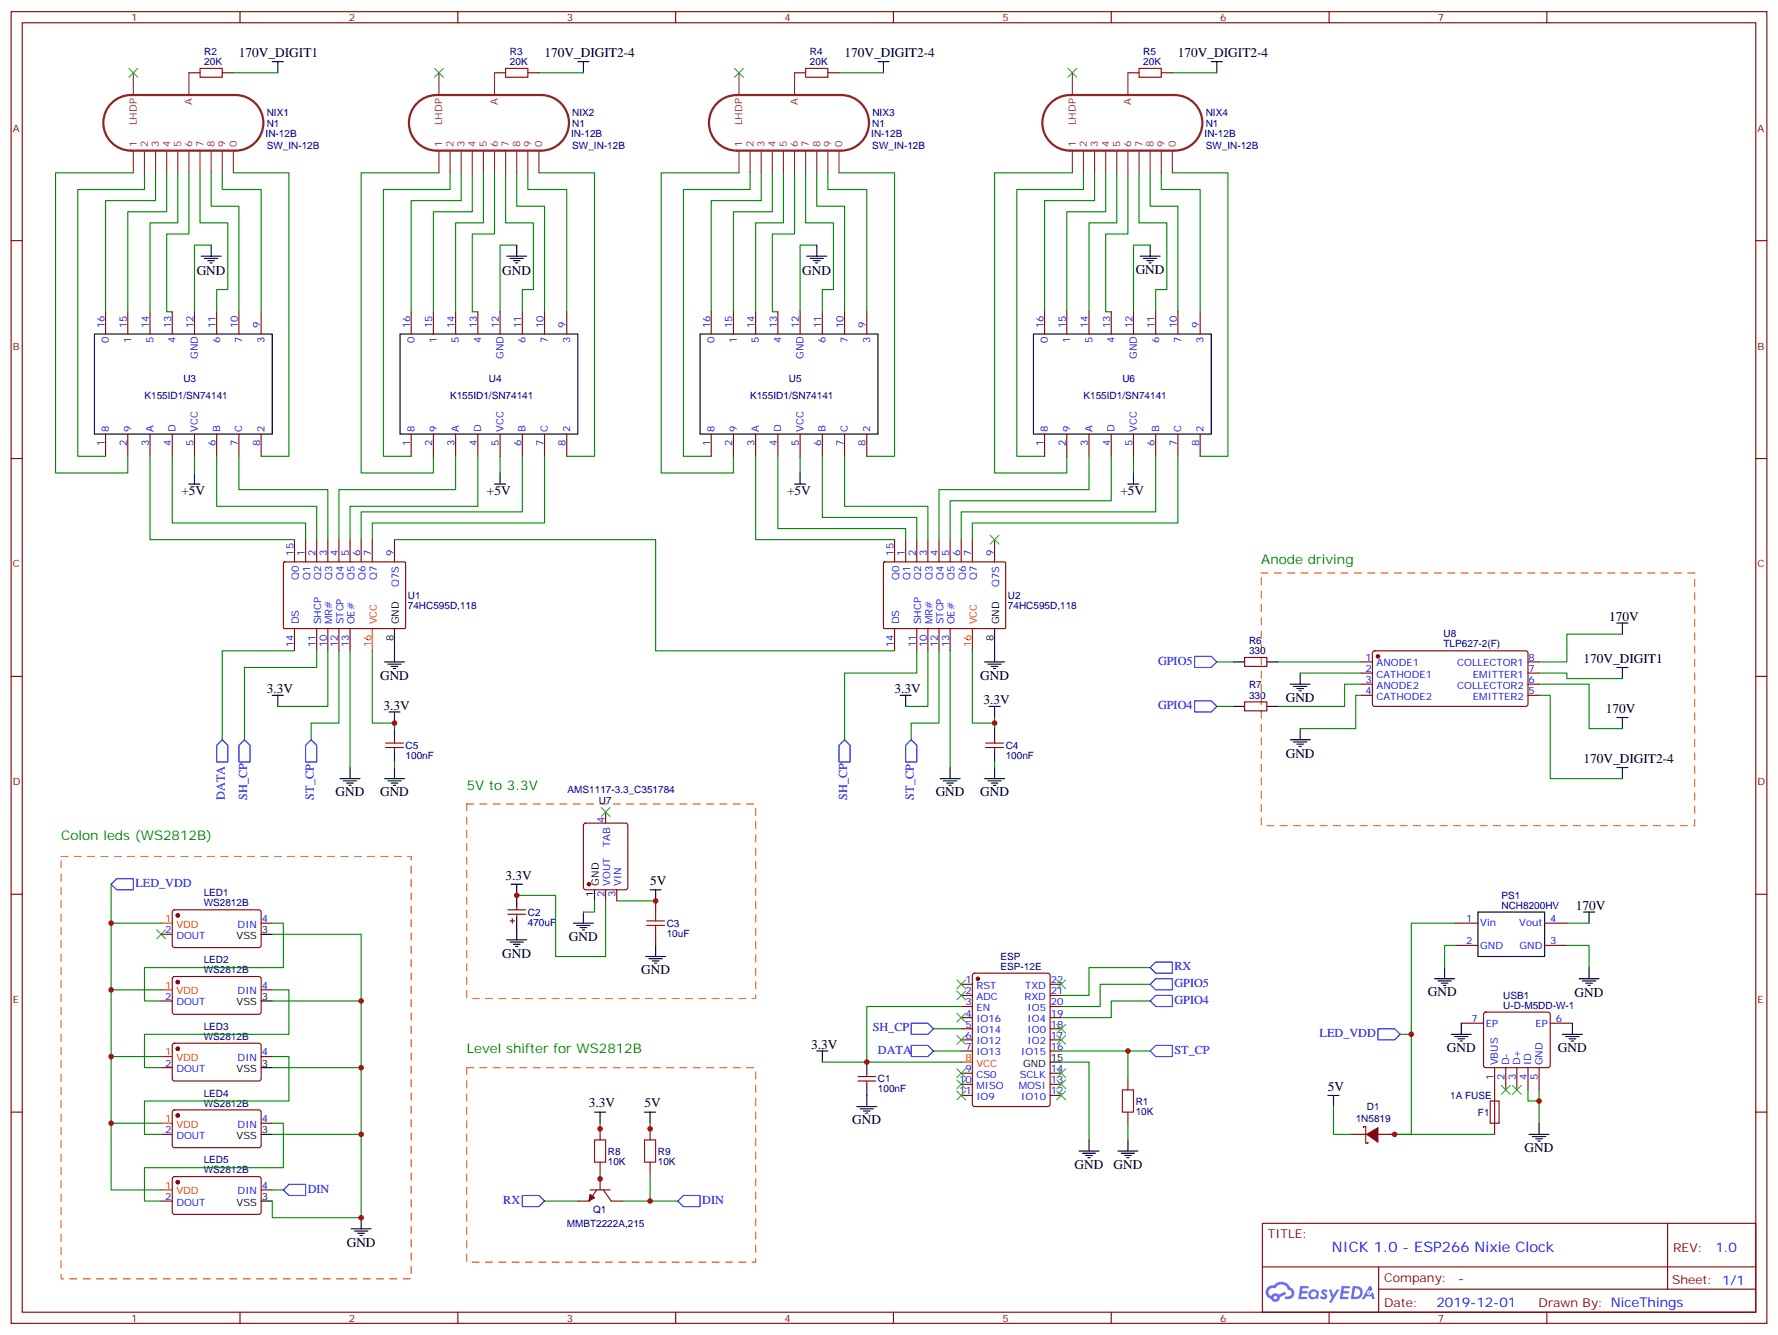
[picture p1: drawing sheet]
<svg xmlns="http://www.w3.org/2000/svg" width="564mm" height="424mm" viewBox="0 0 564 424" stroke-linecap="round" stroke-linejoin="round" font-family="sans-serif">
<defs><g id="words">
<text font-size="4.6" fill="#00f" x="422.8" y="397.3">NICK 1.0 - ESP266 Nixie Clock</text>
<g font-size="4.2">
<text x="75.8" y="18.1">170V_DIGIT1</text>
<text x="172.9" y="18.1">170V_DIGIT2-4</text>
<text x="268.1" y="18.1">170V_DIGIT2-4</text>
<text x="373.9" y="18.1">170V_DIGIT2-4</text>
<text x="62.4" y="87.3">GND</text>
<text x="159.5" y="87.3">GND</text>
<text x="254.7" y="87.3">GND</text>
<text x="360.5" y="87">GND</text>
<text x="57.6" y="157.2">+5V</text>
<text x="154.6" y="157.2">+5V</text>
<text x="249.8" y="157.2">+5V</text>
<text x="355.7" y="157.2">+5V</text>
<text x="510.8" y="197">170V</text>
<text x="120.6" y="215.7">GND</text>
<text x="311.1" y="215.7">GND</text>
<text x="502.7" y="210.4">170V_DIGIT1</text>
<text x="84.7" y="220">3.3V</text>
<text x="284" y="220">3.3V</text>
<text x="121.7" y="225.2">3.3V</text>
<text x="312.2" y="223.5">3.3V</text>
<text x="408.2" y="222.8">GND</text>
<text x="509.8" y="226.2">170V</text>
<text x="408.2" y="240.4">GND</text>
<text x="502.7" y="242.1">170V_DIGIT2-4</text>
<text x="106.5" y="252.8">GND</text>
<text x="120.6" y="252.8">GND</text>
<text x="297" y="252.8">GND</text>
<text x="311.1" y="252.8">GND</text>
<text x="160.5" y="279.2">3.3V</text>
<text x="206.4" y="280.9">5V</text>
<text x="500.2" y="288.7">170V</text>
<text x="180.6" y="298.6">GND</text>
<text x="159.5" y="303.9">GND</text>
<text x="203.6" y="309.2">GND</text>
<text x="453.3" y="316.2">GND</text>
<text x="499.9" y="316.3">GND</text>
<text x="257.5" y="332.8">3.3V</text>
<text x="459.3" y="333.9">GND</text>
<text x="494.6" y="333.9">GND</text>
<text x="421.6" y="346.2">5V</text>
<text x="187" y="351.5">3.3V</text>
<text x="204.6" y="351.5">5V</text>
<text x="270.6" y="356.8">GND</text>
<text x="484" y="365.7">GND</text>
<text x="341.1" y="370.9">GND</text>
<text x="353.5" y="370.9">GND</text>
<text x="110.1" y="395.6">GND</text>
</g>
<g font-size="4.2" fill="#060">
<text x="400.4" y="179.1">Anode driving</text>
<text x="148.2" y="250.6">5V to 3.3V</text>
<text x="19.4" y="266.5">Colon leds (WS2812B)</text>
<text x="148.2" y="334.3">Level shifter for WS2812B</text>
</g>
<g font-size="4.2" fill="#00f">
<text x="544.6" y="397.5">1.0</text>
<text x="462.9" y="407.1">-</text>
<text x="456" y="414.9">2019-12-01</text>
</g>
<g font-size="3.9" fill="#00f">
<text x="367.6" y="210.9">GPIO5</text>
<text x="367.6" y="225">GPIO4</text>
<text x="71.4" y="253.8" transform="rotate(-90 71.4 253.8)">DATA</text>
<text x="78.5" y="253.8" transform="rotate(-90 78.5 253.8)">SH_CP</text>
<text x="99.6" y="253.8" transform="rotate(-90 99.6 253.8)">ST_CP</text>
<text x="269" y="253.8" transform="rotate(-90 269 253.8)">SH_CP</text>
<text x="290.1" y="253.8" transform="rotate(-90 290.1 253.8)">ST_CP</text>
<text x="43" y="281.5">LED_VDD</text>
<text x="372.8" y="307.9">RX</text>
<text x="372.8" y="313.2">GPIO5</text>
<text x="372.8" y="318.5">GPIO4</text>
<text x="277.1" y="327.3">SH_CP</text>
<text x="418.9" y="329.1">LED_VDD</text>
<text x="278.7" y="334.4">DATA</text>
<text x="372.8" y="334.4">ST_CP</text>
<text x="97.7" y="378.5">DIN</text>
<text x="159.8" y="382">RX</text>
<text x="222.9" y="382">DIN</text>
</g>
<g font-size="3.9" fill="#800">
<text x="402.5" y="392.8">TITLE:</text>
<text x="531.1" y="397.5">REV:</text>
<text x="439.4" y="407">Company:</text>
<text x="530.8" y="407.6">Sheet: 1/1</text>
<text x="439.4" y="414.7">Date:</text>
<text x="488.5" y="414.8">Drawn By: NiceThings</text>
</g>
<g font-size="3.2" fill="#800">
<text x="41.6" y="6.7">1</text>
<text x="110.8" y="6.7">2</text>
<text x="179.9" y="6.7">3</text>
<text x="249.1" y="6.7">4</text>
<text x="318.2" y="6.7">5</text>
<text x="387.3" y="6.7">6</text>
<text x="456.5" y="6.7">7</text>
<text x="4.1" y="41.8">A</text>
<text x="557.9" y="41.8">A</text>
<text x="4.1" y="110.9">B</text>
<text x="557.9" y="110.9">B</text>
<text x="4.1" y="180.1">C</text>
<text x="557.9" y="180.1">C</text>
<text x="4.1" y="249.2">D</text>
<text x="557.9" y="249.2">D</text>
<text x="4.1" y="318.4">E</text>
<text x="557.9" y="318.4">E</text>
<text x="41.6" y="419.5">1</text>
<text x="110.8" y="419.5">2</text>
<text x="179.9" y="419.5">3</text>
<text x="249.1" y="419.5">4</text>
<text x="318.2" y="419.5">5</text>
<text x="387.3" y="419.5">6</text>
<text x="456.5" y="419.5">7</text>
</g>
<g font-size="3.2" fill="#000080">
<text x="64.9" y="17.5">R2</text>
<text x="161.9" y="17.5">R3</text>
<text x="257.1" y="17.5">R4</text>
<text x="363" y="17.5">R5</text>
<text x="64.9" y="20.6">20K</text>
<text x="161.9" y="20.6">20K</text>
<text x="257.1" y="20.6">20K</text>
<text x="363" y="20.6">20K</text>
<text x="84.7" y="40.2">N1</text>
<text x="84.7" y="36.7">NIX1</text>
<text x="181.7" y="40.2">N1</text>
<text x="181.7" y="36.7">NIX2</text>
<text x="276.9" y="40.2">N1</text>
<text x="276.9" y="36.7">NIX3</text>
<text x="382.8" y="40.2">N1</text>
<text x="382.8" y="36.7">NIX4</text>
<text x="84.3" y="43.4">IN-12B</text>
<text x="84.7" y="47.2">SW_IN-12B</text>
<text x="181.3" y="43.4">IN-12B</text>
<text x="181.7" y="47.2">SW_IN-12B</text>
<text x="276.6" y="43.4">IN-12B</text>
<text x="276.9" y="47.2">SW_IN-12B</text>
<text x="382.4" y="43.4">IN-12B</text>
<text x="382.8" y="47.2">SW_IN-12B</text>
<text x="58.2" y="121.4">U3</text>
<text x="155.2" y="121.4">U4</text>
<text x="250.5" y="121.4">U5</text>
<text x="356.3" y="121.4">U6</text>
<text x="45.9" y="126.6">K155ID1/SN74141</text>
<text x="142.9" y="126.6">K155ID1/SN74141</text>
<text x="238.1" y="126.6">K155ID1/SN74141</text>
<text x="344" y="126.6">K155ID1/SN74141</text>
<text x="129.5" y="190">U1</text>
<text x="320" y="190">U2</text>
<text x="129.5" y="193.3">74HC595D,118</text>
<text x="320" y="193.3">74HC595D,118</text>
<text x="458.3" y="202.1">U8</text>
<text x="396.5" y="207.6">330</text>
<text x="396.5" y="204.4">R6</text>
<text x="458.3" y="205.3">TLP627-2(F)</text>
<text x="396.5" y="221.7">330</text>
<text x="396.5" y="218.5">R7</text>
<text x="128.8" y="237.7">C5</text>
<text x="319.3" y="237.7">C4</text>
<text x="128.8" y="240.8">100nF</text>
<text x="319.3" y="240.8">100nF</text>
<text x="180.2" y="251.8">AMS1117-3.3_C351784</text>
<text x="190.2" y="255.3">U7</text>
<text x="64.7" y="287.7">WS2812B</text>
<text x="64.7" y="284.5">LED1</text>
<text x="476.7" y="285.2">PS1</text>
<text x="167.6" y="293.8">470uF</text>
<text x="167.6" y="290.6">C2</text>
<text x="476.7" y="288.4">NCH8200HV</text>
<text x="211.7" y="297.3">10uF</text>
<text x="211.7" y="294.1">C3</text>
<text x="64.7" y="305.7">LED2</text>
<text x="317.6" y="304.6">ESP</text>
<text x="64.7" y="308.9">WS2812B</text>
<text x="317.6" y="307.8">ESP-12E</text>
<text x="477.2" y="316.9">USB1</text>
<text x="477.2" y="320.1">U-D-M5DD-W-1</text>
<text x="64.7" y="326.8">LED3</text>
<text x="64.7" y="330">WS2812B</text>
<text x="278.7" y="346.7">100nF</text>
<text x="278.7" y="343.5">C1</text>
<text x="64.7" y="351.2">WS2812B</text>
<text x="64.7" y="348">LED4</text>
<text x="360.5" y="353.8">10K</text>
<text x="360.5" y="350.6">R1</text>
<text x="433.9" y="352.4">D1</text>
<text x="460.4" y="348.9">1A FUSE</text>
<text x="430.4" y="356">1N5819</text>
<text x="469.2" y="354.2">F1</text>
<text x="64.7" y="369.2">LED5</text>
<text x="193" y="369.6">10K</text>
<text x="193" y="366.4">R8</text>
<text x="208.8" y="369.6">10K</text>
<text x="208.8" y="366.4">R9</text>
<text x="64.7" y="372.4">WS2812B</text>
<text x="179.9" y="389.4">MMBT2222A,215</text>
<text x="188.3" y="384.9">Q1</text>
</g>
<g font-size="3.2" fill="#8d2323">
<text x="61" y="33.4" transform="rotate(-90 61 33.4)">A</text>
<text x="158" y="33.4" transform="rotate(-90 158 33.4)">A</text>
<text x="253.3" y="33.4" transform="rotate(-90 253.3 33.4)">A</text>
<text x="359.1" y="33.4" transform="rotate(-90 359.1 33.4)">A</text>
<text x="43.4" y="39.7" transform="rotate(-90 43.4 39.7)">LHDP</text>
<text x="140.4" y="39.7" transform="rotate(-90 140.4 39.7)">LHDP</text>
<text x="235.7" y="39.7" transform="rotate(-90 235.7 39.7)">LHDP</text>
<text x="341.5" y="39.7" transform="rotate(-90 341.5 39.7)">LHDP</text>
<text x="43.4" y="46.7" transform="rotate(-90 43.4 46.7)">1</text>
<text x="46.9" y="46.7" transform="rotate(-90 46.9 46.7)">2</text>
<text x="50.4" y="46.7" transform="rotate(-90 50.4 46.7)">3</text>
<text x="54" y="46.7" transform="rotate(-90 54 46.7)">4</text>
<text x="57.5" y="46.7" transform="rotate(-90 57.5 46.7)">5</text>
<text x="61" y="46.7" transform="rotate(-90 61 46.7)">6</text>
<text x="64.6" y="46.7" transform="rotate(-90 64.6 46.7)">7</text>
<text x="68.1" y="46.7" transform="rotate(-90 68.1 46.7)">8</text>
<text x="71.6" y="46.7" transform="rotate(-90 71.6 46.7)">9</text>
<text x="75.1" y="46.7" transform="rotate(-90 75.1 46.7)">0</text>
<text x="140.4" y="46.7" transform="rotate(-90 140.4 46.7)">1</text>
<text x="143.9" y="46.7" transform="rotate(-90 143.9 46.7)">2</text>
<text x="147.5" y="46.7" transform="rotate(-90 147.5 46.7)">3</text>
<text x="151" y="46.7" transform="rotate(-90 151 46.7)">4</text>
<text x="154.5" y="46.7" transform="rotate(-90 154.5 46.7)">5</text>
<text x="158" y="46.7" transform="rotate(-90 158 46.7)">6</text>
<text x="161.6" y="46.7" transform="rotate(-90 161.6 46.7)">7</text>
<text x="165.1" y="46.7" transform="rotate(-90 165.1 46.7)">8</text>
<text x="168.6" y="46.7" transform="rotate(-90 168.6 46.7)">9</text>
<text x="172.2" y="46.7" transform="rotate(-90 172.2 46.7)">0</text>
<text x="235.7" y="46.7" transform="rotate(-90 235.7 46.7)">1</text>
<text x="239.2" y="46.7" transform="rotate(-90 239.2 46.7)">2</text>
<text x="242.7" y="46.7" transform="rotate(-90 242.7 46.7)">3</text>
<text x="246.2" y="46.7" transform="rotate(-90 246.2 46.7)">4</text>
<text x="249.8" y="46.7" transform="rotate(-90 249.8 46.7)">5</text>
<text x="253.3" y="46.7" transform="rotate(-90 253.3 46.7)">6</text>
<text x="256.8" y="46.7" transform="rotate(-90 256.8 46.7)">7</text>
<text x="260.3" y="46.7" transform="rotate(-90 260.3 46.7)">8</text>
<text x="263.9" y="46.7" transform="rotate(-90 263.9 46.7)">9</text>
<text x="267.4" y="46.7" transform="rotate(-90 267.4 46.7)">0</text>
<text x="341.5" y="46.7" transform="rotate(-90 341.5 46.7)">1</text>
<text x="345" y="46.7" transform="rotate(-90 345 46.7)">2</text>
<text x="348.5" y="46.7" transform="rotate(-90 348.5 46.7)">3</text>
<text x="352.1" y="46.7" transform="rotate(-90 352.1 46.7)">4</text>
<text x="355.6" y="46.7" transform="rotate(-90 355.6 46.7)">5</text>
<text x="359.1" y="46.7" transform="rotate(-90 359.1 46.7)">6</text>
<text x="362.7" y="46.7" transform="rotate(-90 362.7 46.7)">7</text>
<text x="366.2" y="46.7" transform="rotate(-90 366.2 46.7)">8</text>
<text x="369.7" y="46.7" transform="rotate(-90 369.7 46.7)">9</text>
<text x="373.2" y="46.7" transform="rotate(-90 373.2 46.7)">0</text>
</g>
<g font-size="3.2" fill="#00f">
<text x="33.2" y="104.2" transform="rotate(-90 33.2 104.2)">16</text>
<text x="40.2" y="104.2" transform="rotate(-90 40.2 104.2)">15</text>
<text x="47.3" y="104.2" transform="rotate(-90 47.3 104.2)">14</text>
<text x="54.3" y="104.2" transform="rotate(-90 54.3 104.2)">13</text>
<text x="61.4" y="104.2" transform="rotate(-90 61.4 104.2)">12</text>
<text x="68.4" y="104.2" transform="rotate(-90 68.4 104.2)">11</text>
<text x="75.5" y="104.2" transform="rotate(-90 75.5 104.2)">10</text>
<text x="82.5" y="104.2" transform="rotate(-90 82.5 104.2)">9</text>
<text x="130.2" y="104.2" transform="rotate(-90 130.2 104.2)">16</text>
<text x="137.2" y="104.2" transform="rotate(-90 137.2 104.2)">15</text>
<text x="144.3" y="104.2" transform="rotate(-90 144.3 104.2)">14</text>
<text x="151.3" y="104.2" transform="rotate(-90 151.3 104.2)">13</text>
<text x="158.4" y="104.2" transform="rotate(-90 158.4 104.2)">12</text>
<text x="165.5" y="104.2" transform="rotate(-90 165.5 104.2)">11</text>
<text x="172.5" y="104.2" transform="rotate(-90 172.5 104.2)">10</text>
<text x="179.6" y="104.2" transform="rotate(-90 179.6 104.2)">9</text>
<text x="225.4" y="104.2" transform="rotate(-90 225.4 104.2)">16</text>
<text x="232.5" y="104.2" transform="rotate(-90 232.5 104.2)">15</text>
<text x="239.5" y="104.2" transform="rotate(-90 239.5 104.2)">14</text>
<text x="246.6" y="104.2" transform="rotate(-90 246.6 104.2)">13</text>
<text x="253.6" y="104.2" transform="rotate(-90 253.6 104.2)">12</text>
<text x="260.7" y="104.2" transform="rotate(-90 260.7 104.2)">11</text>
<text x="267.8" y="104.2" transform="rotate(-90 267.8 104.2)">10</text>
<text x="274.8" y="104.2" transform="rotate(-90 274.8 104.2)">9</text>
<text x="331.3" y="104.2" transform="rotate(-90 331.3 104.2)">16</text>
<text x="338.3" y="104.2" transform="rotate(-90 338.3 104.2)">15</text>
<text x="345.4" y="104.2" transform="rotate(-90 345.4 104.2)">14</text>
<text x="352.4" y="104.2" transform="rotate(-90 352.4 104.2)">13</text>
<text x="359.5" y="104.2" transform="rotate(-90 359.5 104.2)">12</text>
<text x="366.5" y="104.2" transform="rotate(-90 366.5 104.2)">11</text>
<text x="373.6" y="104.2" transform="rotate(-90 373.6 104.2)">10</text>
<text x="380.6" y="104.2" transform="rotate(-90 380.6 104.2)">9</text>
<text x="34.6" y="108.7" transform="rotate(-90 34.6 108.7)">0</text>
<text x="41.6" y="108.7" transform="rotate(-90 41.6 108.7)">1</text>
<text x="48.7" y="108.7" transform="rotate(-90 48.7 108.7)">5</text>
<text x="55.7" y="108.7" transform="rotate(-90 55.7 108.7)">4</text>
<text x="62.8" y="114" transform="rotate(-90 62.8 114)">GND</text>
<text x="69.8" y="108.7" transform="rotate(-90 69.8 108.7)">6</text>
<text x="76.9" y="108.7" transform="rotate(-90 76.9 108.7)">7</text>
<text x="84" y="108.7" transform="rotate(-90 84 108.7)">3</text>
<text x="131.6" y="108.7" transform="rotate(-90 131.6 108.7)">0</text>
<text x="138.6" y="108.7" transform="rotate(-90 138.6 108.7)">1</text>
<text x="145.7" y="108.7" transform="rotate(-90 145.7 108.7)">5</text>
<text x="152.8" y="108.7" transform="rotate(-90 152.8 108.7)">4</text>
<text x="159.8" y="114" transform="rotate(-90 159.8 114)">GND</text>
<text x="166.9" y="108.7" transform="rotate(-90 166.9 108.7)">6</text>
<text x="173.9" y="108.7" transform="rotate(-90 173.9 108.7)">7</text>
<text x="181" y="108.7" transform="rotate(-90 181 108.7)">3</text>
<text x="226.8" y="108.7" transform="rotate(-90 226.8 108.7)">0</text>
<text x="233.9" y="108.7" transform="rotate(-90 233.9 108.7)">1</text>
<text x="240.9" y="108.7" transform="rotate(-90 240.9 108.7)">5</text>
<text x="248" y="108.7" transform="rotate(-90 248 108.7)">4</text>
<text x="255.1" y="114" transform="rotate(-90 255.1 114)">GND</text>
<text x="262.1" y="108.7" transform="rotate(-90 262.1 108.7)">6</text>
<text x="269.2" y="108.7" transform="rotate(-90 269.2 108.7)">7</text>
<text x="276.2" y="108.7" transform="rotate(-90 276.2 108.7)">3</text>
<text x="332.7" y="108.7" transform="rotate(-90 332.7 108.7)">0</text>
<text x="339.7" y="108.7" transform="rotate(-90 339.7 108.7)">1</text>
<text x="346.8" y="108.7" transform="rotate(-90 346.8 108.7)">5</text>
<text x="353.8" y="108.7" transform="rotate(-90 353.8 108.7)">4</text>
<text x="360.9" y="114" transform="rotate(-90 360.9 114)">GND</text>
<text x="367.9" y="108.7" transform="rotate(-90 367.9 108.7)">6</text>
<text x="375" y="108.7" transform="rotate(-90 375 108.7)">7</text>
<text x="382.1" y="108.7" transform="rotate(-90 382.1 108.7)">3</text>
<text x="34.6" y="137.1" transform="rotate(-90 34.6 137.1)">8</text>
<text x="41.6" y="137.1" transform="rotate(-90 41.6 137.1)">9</text>
<text x="48.7" y="137.1" transform="rotate(-90 48.7 137.1)">A</text>
<text x="55.7" y="137.1" transform="rotate(-90 55.7 137.1)">D</text>
<text x="62.8" y="137.1" transform="rotate(-90 62.8 137.1)">VCC</text>
<text x="69.8" y="137.1" transform="rotate(-90 69.8 137.1)">B</text>
<text x="76.9" y="137.1" transform="rotate(-90 76.9 137.1)">C</text>
<text x="84" y="137.1" transform="rotate(-90 84 137.1)">2</text>
<text x="131.6" y="137.1" transform="rotate(-90 131.6 137.1)">8</text>
<text x="138.6" y="137.1" transform="rotate(-90 138.6 137.1)">9</text>
<text x="145.7" y="137.1" transform="rotate(-90 145.7 137.1)">A</text>
<text x="152.8" y="137.1" transform="rotate(-90 152.8 137.1)">D</text>
<text x="159.8" y="137.1" transform="rotate(-90 159.8 137.1)">VCC</text>
<text x="166.9" y="137.1" transform="rotate(-90 166.9 137.1)">B</text>
<text x="173.9" y="137.1" transform="rotate(-90 173.9 137.1)">C</text>
<text x="181" y="137.1" transform="rotate(-90 181 137.1)">2</text>
<text x="226.8" y="137.1" transform="rotate(-90 226.8 137.1)">8</text>
<text x="233.9" y="137.1" transform="rotate(-90 233.9 137.1)">9</text>
<text x="240.9" y="137.1" transform="rotate(-90 240.9 137.1)">A</text>
<text x="248" y="137.1" transform="rotate(-90 248 137.1)">D</text>
<text x="255.1" y="137.1" transform="rotate(-90 255.1 137.1)">VCC</text>
<text x="262.1" y="137.1" transform="rotate(-90 262.1 137.1)">B</text>
<text x="269.2" y="137.1" transform="rotate(-90 269.2 137.1)">C</text>
<text x="276.2" y="137.1" transform="rotate(-90 276.2 137.1)">2</text>
<text x="332.7" y="137.1" transform="rotate(-90 332.7 137.1)">8</text>
<text x="339.7" y="137.1" transform="rotate(-90 339.7 137.1)">9</text>
<text x="346.8" y="137.1" transform="rotate(-90 346.8 137.1)">A</text>
<text x="353.8" y="137.1" transform="rotate(-90 353.8 137.1)">D</text>
<text x="360.9" y="137.1" transform="rotate(-90 360.9 137.1)">VCC</text>
<text x="367.9" y="137.1" transform="rotate(-90 367.9 137.1)">B</text>
<text x="375" y="137.1" transform="rotate(-90 375 137.1)">C</text>
<text x="382.1" y="137.1" transform="rotate(-90 382.1 137.1)">2</text>
<text x="33.2" y="141.5" transform="rotate(-90 33.2 141.5)">1</text>
<text x="40.2" y="141.5" transform="rotate(-90 40.2 141.5)">2</text>
<text x="47.3" y="141.5" transform="rotate(-90 47.3 141.5)">3</text>
<text x="54.3" y="141.5" transform="rotate(-90 54.3 141.5)">4</text>
<text x="61.4" y="141.5" transform="rotate(-90 61.4 141.5)">5</text>
<text x="68.4" y="141.5" transform="rotate(-90 68.4 141.5)">6</text>
<text x="75.5" y="141.5" transform="rotate(-90 75.5 141.5)">7</text>
<text x="82.5" y="141.5" transform="rotate(-90 82.5 141.5)">8</text>
<text x="130.2" y="141.5" transform="rotate(-90 130.2 141.5)">1</text>
<text x="137.2" y="141.5" transform="rotate(-90 137.2 141.5)">2</text>
<text x="144.3" y="141.5" transform="rotate(-90 144.3 141.5)">3</text>
<text x="151.3" y="141.5" transform="rotate(-90 151.3 141.5)">4</text>
<text x="158.4" y="141.5" transform="rotate(-90 158.4 141.5)">5</text>
<text x="165.5" y="141.5" transform="rotate(-90 165.5 141.5)">6</text>
<text x="172.5" y="141.5" transform="rotate(-90 172.5 141.5)">7</text>
<text x="179.6" y="141.5" transform="rotate(-90 179.6 141.5)">8</text>
<text x="225.4" y="141.5" transform="rotate(-90 225.4 141.5)">1</text>
<text x="232.5" y="141.5" transform="rotate(-90 232.5 141.5)">2</text>
<text x="239.5" y="141.5" transform="rotate(-90 239.5 141.5)">3</text>
<text x="246.6" y="141.5" transform="rotate(-90 246.6 141.5)">4</text>
<text x="253.6" y="141.5" transform="rotate(-90 253.6 141.5)">5</text>
<text x="260.7" y="141.5" transform="rotate(-90 260.7 141.5)">6</text>
<text x="267.8" y="141.5" transform="rotate(-90 267.8 141.5)">7</text>
<text x="274.8" y="141.5" transform="rotate(-90 274.8 141.5)">8</text>
<text x="331.3" y="141.5" transform="rotate(-90 331.3 141.5)">1</text>
<text x="338.3" y="141.5" transform="rotate(-90 338.3 141.5)">2</text>
<text x="345.4" y="141.5" transform="rotate(-90 345.4 141.5)">3</text>
<text x="352.4" y="141.5" transform="rotate(-90 352.4 141.5)">4</text>
<text x="359.5" y="141.5" transform="rotate(-90 359.5 141.5)">5</text>
<text x="366.5" y="141.5" transform="rotate(-90 366.5 141.5)">6</text>
<text x="373.6" y="141.5" transform="rotate(-90 373.6 141.5)">7</text>
<text x="380.6" y="141.5" transform="rotate(-90 380.6 141.5)">8</text>
<text x="93.1" y="176.4" transform="rotate(-90 93.1 176.4)">15</text>
<text x="96.7" y="176.4" transform="rotate(-90 96.7 176.4)">1</text>
<text x="100.2" y="176.4" transform="rotate(-90 100.2 176.4)">2</text>
<text x="103.7" y="176.4" transform="rotate(-90 103.7 176.4)">3</text>
<text x="107.2" y="176.4" transform="rotate(-90 107.2 176.4)">4</text>
<text x="110.8" y="176.4" transform="rotate(-90 110.8 176.4)">5</text>
<text x="114.3" y="176.4" transform="rotate(-90 114.3 176.4)">6</text>
<text x="117.8" y="176.4" transform="rotate(-90 117.8 176.4)">7</text>
<text x="124.9" y="176.4" transform="rotate(-90 124.9 176.4)">9</text>
<text x="283.6" y="176.4" transform="rotate(-90 283.6 176.4)">15</text>
<text x="287.2" y="176.4" transform="rotate(-90 287.2 176.4)">1</text>
<text x="290.7" y="176.4" transform="rotate(-90 290.7 176.4)">2</text>
<text x="294.2" y="176.4" transform="rotate(-90 294.2 176.4)">3</text>
<text x="297.7" y="176.4" transform="rotate(-90 297.7 176.4)">4</text>
<text x="301.3" y="176.4" transform="rotate(-90 301.3 176.4)">5</text>
<text x="304.8" y="176.4" transform="rotate(-90 304.8 176.4)">6</text>
<text x="308.3" y="176.4" transform="rotate(-90 308.3 176.4)">7</text>
<text x="315.4" y="176.4" transform="rotate(-90 315.4 176.4)">9</text>
<text x="94.9" y="184.1" transform="rotate(-90 94.9 184.1)">Q0</text>
<text x="98.4" y="184.1" transform="rotate(-90 98.4 184.1)">Q1</text>
<text x="102" y="184.1" transform="rotate(-90 102 184.1)">Q2</text>
<text x="105.5" y="184.1" transform="rotate(-90 105.5 184.1)">Q3</text>
<text x="109" y="184.1" transform="rotate(-90 109 184.1)">Q4</text>
<text x="112.5" y="184.1" transform="rotate(-90 112.5 184.1)">Q5</text>
<text x="116.1" y="184.1" transform="rotate(-90 116.1 184.1)">Q6</text>
<text x="119.6" y="184.1" transform="rotate(-90 119.6 184.1)">Q7</text>
<text x="285.4" y="184.1" transform="rotate(-90 285.4 184.1)">Q0</text>
<text x="288.9" y="184.1" transform="rotate(-90 288.9 184.1)">Q1</text>
<text x="292.5" y="184.1" transform="rotate(-90 292.5 184.1)">Q2</text>
<text x="296" y="184.1" transform="rotate(-90 296 184.1)">Q3</text>
<text x="299.5" y="184.1" transform="rotate(-90 299.5 184.1)">Q4</text>
<text x="303" y="184.1" transform="rotate(-90 303 184.1)">Q5</text>
<text x="306.6" y="184.1" transform="rotate(-90 306.6 184.1)">Q6</text>
<text x="310.1" y="184.1" transform="rotate(-90 310.1 184.1)">Q7</text>
<text x="126.6" y="186.3" transform="rotate(-90 126.6 186.3)">Q7S</text>
<text x="317.1" y="186.3" transform="rotate(-90 317.1 186.3)">Q7S</text>
<text x="94.9" y="198.2" transform="rotate(-90 94.9 198.2)">DS</text>
<text x="102" y="198.2" transform="rotate(-90 102 198.2)">SHCP</text>
<text x="105.5" y="198.2" transform="rotate(-90 105.5 198.2)">MR#</text>
<text x="109" y="198.2" transform="rotate(-90 109 198.2)">STCP</text>
<text x="112.5" y="198.2" transform="rotate(-90 112.5 198.2)">OE#</text>
<text x="285.4" y="198.2" transform="rotate(-90 285.4 198.2)">DS</text>
<text x="292.5" y="198.2" transform="rotate(-90 292.5 198.2)">SHCP</text>
<text x="296" y="198.2" transform="rotate(-90 296 198.2)">MR#</text>
<text x="299.5" y="198.2" transform="rotate(-90 299.5 198.2)">STCP</text>
<text x="303" y="198.2" transform="rotate(-90 303 198.2)">OE#</text>
<text x="93.1" y="205.5" transform="rotate(-90 93.1 205.5)">14</text>
<text x="100.2" y="205.5" transform="rotate(-90 100.2 205.5)">11</text>
<text x="103.7" y="205.5" transform="rotate(-90 103.7 205.5)">10</text>
<text x="107.2" y="205.5" transform="rotate(-90 107.2 205.5)">12</text>
<text x="110.8" y="205.5" transform="rotate(-90 110.8 205.5)">13</text>
<text x="283.6" y="205.5" transform="rotate(-90 283.6 205.5)">14</text>
<text x="290.7" y="205.5" transform="rotate(-90 290.7 205.5)">11</text>
<text x="294.2" y="205.5" transform="rotate(-90 294.2 205.5)">10</text>
<text x="297.7" y="205.5" transform="rotate(-90 297.7 205.5)">12</text>
<text x="301.3" y="205.5" transform="rotate(-90 301.3 205.5)">13</text>
<text x="433.5" y="209.7">1</text>
<text x="485.2" y="209.7">8</text>
<text x="433.5" y="213.3">2</text>
<text x="437" y="211.5">ANODE1</text>
<text x="437" y="215">CATHODE1</text>
<text x="462.6" y="211.5">COLLECTOR1</text>
<text x="467.6" y="215">EMITTER1</text>
<text x="485.2" y="213.3">7</text>
<text x="433.5" y="216.8">3</text>
<text x="433.5" y="220.3">4</text>
<text x="437" y="218.5">ANODE2</text>
<text x="462.6" y="218.5">COLLECTOR2</text>
<text x="485.2" y="220.3">5</text>
<text x="485.2" y="216.8">6</text>
<text x="437" y="222.1">CATHODE2</text>
<text x="467.6" y="222.1">EMITTER2</text>
<text x="191.9" y="261.1" transform="rotate(-90 191.9 261.1)">4</text>
<text x="193.7" y="268.8" transform="rotate(-90 193.7 268.8)">TAB</text>
<text x="193.7" y="281.1" transform="rotate(-90 193.7 281.1)">VOUT</text>
<text x="197.2" y="281.1" transform="rotate(-90 197.2 281.1)">VIN</text>
<text x="191.9" y="284.6" transform="rotate(-90 191.9 284.6)">2</text>
<text x="195.4" y="284.6" transform="rotate(-90 195.4 284.6)">3</text>
<text x="83.1" y="292.6">4</text>
<text x="465.4" y="292.6">1</text>
<text x="492.1" y="292.6">4</text>
<text x="52.5" y="296.2">2</text>
<text x="56" y="297.9">DOUT</text>
<text x="75.4" y="294.4">DIN</text>
<text x="465.4" y="299.7">2</text>
<text x="469.9" y="294">Vin</text>
<text x="482.3" y="294">Vout</text>
<text x="492.1" y="299.7">3</text>
<text x="469.9" y="301.1">GND</text>
<text x="482.4" y="301.1">GND</text>
<text x="52.5" y="317.3">2</text>
<text x="75.4" y="315.6">DIN</text>
<text x="83.1" y="313.8">4</text>
<text x="306.5" y="312">1</text>
<text x="306.5" y="315.6">2</text>
<text x="310" y="313.8">RST</text>
<text x="310" y="317.3">ADC</text>
<text x="325.2" y="317.3">RXD</text>
<text x="325.5" y="313.8">TXD</text>
<text x="333.6" y="315.6">21</text>
<text x="333.6" y="312">22</text>
<text x="56" y="319.1">DOUT</text>
<text x="306.5" y="319.1">3</text>
<text x="306.5" y="322.6">4</text>
<text x="310" y="320.9">EN</text>
<text x="326.2" y="320.9">IO5</text>
<text x="333.6" y="322.6">19</text>
<text x="333.6" y="319.1">20</text>
<text x="306.5" y="326.1">5</text>
<text x="306.5" y="329.7">6</text>
<text x="310" y="324.4">IO16</text>
<text x="310" y="327.9">IO14</text>
<text x="326.2" y="327.9">IO0</text>
<text x="326.2" y="324.4">IO4</text>
<text x="333.6" y="329.7">17</text>
<text x="333.6" y="326.1">18</text>
<text x="467.2" y="324.4">7</text>
<text x="471.7" y="325.8">EP</text>
<text x="487.5" y="325.8">EP</text>
<text x="493.9" y="324.4">6</text>
<text x="83.1" y="335">4</text>
<text x="306.5" y="333.2">7</text>
<text x="310" y="331.4">IO12</text>
<text x="310" y="335">IO13</text>
<text x="324.2" y="335">IO15</text>
<text x="326.2" y="331.4">IO2</text>
<text x="333.6" y="333.2">16</text>
<text x="52.5" y="338.5">2</text>
<text x="56" y="340.3">DOUT</text>
<text x="75.4" y="336.7">DIN</text>
<text x="306.5" y="340.3">9</text>
<text x="333.6" y="340.3">14</text>
<text x="475.5" y="338.1" transform="rotate(-90 475.5 338.1)">VBUS</text>
<text x="479.1" y="338.1" transform="rotate(-90 479.1 338.1)">D-</text>
<text x="482.6" y="338.1" transform="rotate(-90 482.6 338.1)">D+</text>
<text x="486.1" y="338.1" transform="rotate(-90 486.1 338.1)">ID</text>
<text x="489.7" y="338.1" transform="rotate(-90 489.7 338.1)">GND</text>
<text x="304.5" y="343.8">10</text>
<text x="304.5" y="347.3">11</text>
<text x="310" y="342">CS0</text>
<text x="310" y="345.5">MISO</text>
<text x="323.4" y="345.5">MOSI</text>
<text x="323.7" y="342">SCLK</text>
<text x="333.6" y="347.3">12</text>
<text x="333.6" y="343.8">13</text>
<text x="474.1" y="342.6" transform="rotate(-90 474.1 342.6)">1</text>
<text x="477.7" y="342.6" transform="rotate(-90 477.7 342.6)">2</text>
<text x="481.2" y="342.6" transform="rotate(-90 481.2 342.6)">3</text>
<text x="484.7" y="342.6" transform="rotate(-90 484.7 342.6)">4</text>
<text x="488.2" y="342.6" transform="rotate(-90 488.2 342.6)">5</text>
<text x="310" y="349.1">IO9</text>
<text x="324.2" y="349.1">IO10</text>
<text x="52.5" y="359.7">2</text>
<text x="75.4" y="357.9">DIN</text>
<text x="83.1" y="356.1">4</text>
<text x="56" y="361.4">DOUT</text>
<text x="83.1" y="377.3">4</text>
<text x="52.5" y="380.8">2</text>
<text x="56" y="382.6">DOUT</text>
<text x="75.4" y="379.1">DIN</text>
</g>
<g font-size="3.2" fill="#f00">
<text x="119.6" y="198.2" transform="rotate(-90 119.6 198.2)">VCC</text>
<text x="310.1" y="198.2" transform="rotate(-90 310.1 198.2)">VCC</text>
<text x="117.8" y="205.5" transform="rotate(-90 117.8 205.5)">16</text>
<text x="308.3" y="205.5" transform="rotate(-90 308.3 205.5)">16</text>
<text x="52.5" y="292.6">1</text>
<text x="56" y="294.4">VDD</text>
<text x="52.5" y="313.8">1</text>
<text x="56" y="315.6">VDD</text>
<text x="52.5" y="335">1</text>
<text x="56" y="336.7">VDD</text>
<text x="306.5" y="336.7">8</text>
<text x="310" y="338.5">VCC</text>
<text x="52.5" y="356.1">1</text>
<text x="56" y="357.9">VDD</text>
<text x="52.5" y="377.3">1</text>
<text x="56" y="379.1">VDD</text>
</g>
<g font-size="3.2">
<text x="124.9" y="203.5" transform="rotate(-90 124.9 203.5)">8</text>
<text x="126.6" y="198.2" transform="rotate(-90 126.6 198.2)">GND</text>
<text x="315.4" y="203.5" transform="rotate(-90 315.4 203.5)">8</text>
<text x="317.1" y="198.2" transform="rotate(-90 317.1 198.2)">GND</text>
<text x="190.1" y="281.1" transform="rotate(-90 190.1 281.1)">GND</text>
<text x="188.4" y="284.6" transform="rotate(-90 188.4 284.6)">1</text>
<text x="75.1" y="297.9">VSS</text>
<text x="83.1" y="296.2">3</text>
<text x="83.1" y="317.3">3</text>
<text x="75.1" y="319.1">VSS</text>
<text x="75.1" y="340.3">VSS</text>
<text x="83.1" y="338.5">3</text>
<text x="324.8" y="338.5">GND</text>
<text x="333.6" y="336.7">15</text>
<text x="83.1" y="359.7">3</text>
<text x="75.1" y="361.4">VSS</text>
<text x="75.1" y="382.6">VSS</text>
<text x="83.1" y="380.8">3</text>
</g>
</g></defs>
<g fill="none" stroke="#870000" stroke-width=".35">
<path d="M3.5 3.7h557.4v416.3h-557.4zM7.1 7.2h550.3v409.3h-550.3zM76.2 3.7v3.5M145.3 3.7v3.5M214.5 3.7v3.5M283.6 3.7v3.5M352.8 3.7v3.5M421.9 3.7v3.5M491.1 3.7v3.5M3.5 76.4h3.6M557.4 76.4h3.5M3.5 145.5h3.6"/>
<path d="M557.4 145.5h3.5M3.5 214.7h3.6M557.4 214.7h3.5M3.5 283.8h3.6M557.4 283.8h3.5M3.5 353h3.6M557.4 353h3.5M400.8 388.2h156.6v28.3h-156.6zM529.4 388.3v20.8M76.2 416.5v3.5M145.3 416.5v3.5M214.5 416.5v3.5"/>
<path d="M283.6 416.5v3.5M352.8 416.5v3.5M400.8 402.1h156.5M421.9 416.5v3.5M437.7 409.1h119.6M437.7 402.1v14.1M491.1 416.5v3.5"/>
</g>
<g fill="#5487ff">
<path d="M419.7 409.4a1.22 1.22 0 0 1 1.8 .3l-.4 .5a.47 .47 0 0 0-.4-.4 .47 .47 0 0 0-.5 .2l.2 .3a1.14 1.14 0 0 1 .8 1.7 1.14 1.14 0 0 1-2 0l-.2-.2 .5-.5 .8 .4a.29 .29 0 0 0 .3-.3 .29 .29 0 0 0-.3-.3 1.04 1.04 0 0 1-.6-1.7z"/>
<path d="M412.8 408.2h2.3l.3 .1-.1 .5-1.8 .1-.2 .9h1.6l.3 .3-.4 .4h-1.6l-.1 1.1h1.7l.2 .4-.2 .3h-2.6z"/>
<path d="M425.9 408.2l2.7 .1-.2 .5-1.8 .1-.1 .9h1.5l.3 .3-.3 .4h-1.6l-.2 1.1h1.7l.2 .4-.2 .3h-2.6z"/>
<path d="M434.7 408.2h.6l.4 1.2-.6 .3a.69 .69 0 0 0-1.1 .3 .69 .69 0 0 0 .5 1 .69 .69 0 0 0 .9-.6l.4-.3 .6 2.2h-.8l-.2-.9h-1.7l-.5 .9h-.9z"/>
<path d="M421.9 409.2h.7l.7 1.9 1.1-1.9h.8l-2.5 4.2h-.8l.9-1.5z"/>
<path d="M429.4 408.2l-.6 4.1h1.4a2.11 2.11 0 0 0 2.4-2.1 2.11 2.11 0 0 0-2.5-2zM430.1 408.9a1.43 1.43 0 0 1 1.7 1.6 1.43 1.43 0 0 1-2 1.1z"/>
<path d="M415.7 409.8a1.54 1.54 0 0 0 0 2.1 1.54 1.54 0 0 0 2.1 .2l.6 .2 .3-2.3-.6-.3a1.49 1.49 0 0 0-2.4 .1zM416 410.8a.95 .95 0 0 1 1.9 0 .95 .95 0 0 1-1.9 0z"/>
<path d="M402.5 408.5a2.18 2.18 0 0 0 1 3.8 1.44 1.44 0 0 0 1.7 .9 1.44 1.44 0 0 0 1.1-1.5l2-1-.4-.7-1.9 .9a1.47 1.47 0 0 0-2.5 .5 1.39 1.39 0 0 1-.6-2 1.39 1.39 0 0 1 2-.5 2.12 2.12 0 0 1 2.1-1.3 2.12 2.12 0 0 1 1.9 1.7 1.14 1.14 0 0 1 1.1 1.4 1.14 1.14 0 0 1-1.6 .8 .43 .43 0 0 0-.6 .3 .43 .43 0 0 0 .4 .5 1.98 1.98 0 0 0 2.6-1.2 1.98 1.98 0 0 0-1.3-2.5 3.1 3.1 0 0 0-5.2-.7l-.9 .1zM404.3 411.8a.55 .55 0 0 1 1.1 0 .55 .55 0 0 1-1.1 0z"/>
<circle cx="434.7" cy="410.3" r=".26"/>
</g>
<g fill="none" stroke="#870000" stroke-width=".35">
<path d="M60 23.1h3.5M70.6 23.1h3.5M157 23.1h3.5M167.6 23.1h3.5M252.2 23.1h3.6M262.8 23.1h3.5M358.1 23.1h3.5M368.7 23.1h3.5M33.5 99v7M40.6 99v7M47.6 99v7M54.7 99v7"/>
<path d="M61.7 99v7M68.8 99v7M75.8 99v7M82.9 99v7M130.5 99v7M137.6 99v7M144.6 99v7M151.7 99v7M158.7 99v7M165.8 99v7M172.9 99v7M179.9 99v7"/>
<path d="M225.8 99v7M232.8 99v7M239.9 99v7M246.9 99v7M254 99v7M261.1 99v7M268.1 99v7M275.2 99v7M331.6 99v7M338.7 99v7M345.7 99v7M352.8 99v7"/>
<path d="M359.8 99v7M366.9 99v7M373.9 99v7M381 99v7M33.5 137.8v7M40.6 137.8v7M47.6 137.8v7M54.7 137.8v7M61.7 137.8v7M68.8 137.8v7M75.8 137.8v7M82.9 137.8v7"/>
<path d="M130.5 137.8v7M137.6 137.8v7M144.6 137.8v7M151.7 137.8v7M158.7 137.8v7M165.8 137.8v7M172.9 137.8v7M179.9 137.8v7M225.8 137.8v7M232.8 137.8v7M239.9 137.8v7M246.9 137.8v7"/>
<path d="M254 137.8v7M261.1 137.8v7M268.1 137.8v7M275.2 137.8v7M331.6 137.8v7M338.7 137.8v7M345.7 137.8v7M352.8 137.8v7M359.8 137.8v7M366.9 137.8v7M373.9 137.8v7M381 137.8v7"/>
<path d="M90 178.5l.3-.2 38.3 .1 .2 .3-.1 20.6-.3 .2-38.3-.1-.1-.3zM93.5 171.3v7M97 171.3v7M100.5 171.3v7M104.1 171.3v7M107.6 171.3v7M111.1 171.3v7M114.7 171.3v7M118.2 171.3v7M125.2 171.3v7M280.5 178.5l.3-.2 38.3 .1 .2 .3-.1 20.6-.3 .2-38.3-.1-.1-.3zM284 171.3v7"/>
<path d="M287.5 171.3v7M291 171.3v7M294.6 171.3v7M298.1 171.3v7M301.6 171.3v7M305.2 171.3v7M308.7 171.3v7M315.7 171.3v7M93.5 199.5v7.1M100.5 199.5v7.1M104.1 199.5v7.1M107.6 199.5v7.1"/>
<path d="M111.1 199.5v7.1M284 199.5v7.1M291 199.5v7.1M294.6 199.5v7.1M298.1 199.5v7.1M301.6 199.5v7.1M395.1 208.7h7.1v2.8h-7.1zM432.2 210.1h3.5M432.2 213.6h3.5M432.2 217.1h3.5M435.9 206.8l.5-.2h48.2l.5 .7-.1 16.5-.6 .4-48.3-.1-.4-.6v-16.2zM485.1 210.1h3.5"/>
<path d="M485.1 213.6h3.5M485.1 217.1h3.5M122.4 237.2h5.7M122.4 235.8h5.7M125.2 234.8v1M125.2 237.2v1.1M312.9 237.2h5.7M312.9 235.8h5.7M315.7 234.8v1M315.7 237.2v1.1M395.1 222.8h7.1v2.8h-7.1zM432.2 220.7h3.5"/>
<path d="M485.1 220.7h3.5M192.3 257.7v3.5M185.4 261.4l.5-.2h12.7l.7 .5v20l-.4 .6-13 .1-.6-.5-.1-20zM51.2 296.5h3.5M54.9 289l.5-.3 27.1 .1 .4 .7-.1 10.8-.6 .4h-27.1l-.4-.7v-10.5zM82.9 293h3.5M161.2 290.2h5.7M161.2 288.7h5.7M161.9 292.3h1.4M162.6 291.6v1.4M164 287.7v1M164 290.2v1"/>
<path d="M192.3 282.4v3.5M195.8 282.4v3.5M208.1 285.9v3.6M208.1 296.5v3.5M462.1 293h7.1M490.4 293h7M51.2 317.7h3.5M54.9 310.1l.5-.2 27.1 .1 .4 .6-.1 10.9-.6 .4-27.1-.1-.4-.6v-10.6zM82.9 314.1h3.5M305.2 312.4h3.5M305.2 315.9h3.5M305.2 319.4h3.5"/>
<path d="M308.9 309.1l.5-.2h23.3l.6 .4 .1 41.2-.5 .6-23.5 .1-.7-.5v-41.1zM333.4 312.4h3.5M333.4 315.9h3.5M333.4 319.4h3.5M462.1 300h7.1M490.4 300h7M51.2 338.8h3.5M54.9 331.3l.5-.2h27.1l.4 .7-.1 10.8-.6 .5-27.1-.1-.4-.6v-10.6zM82.9 335.3h3.5M305.2 323h3.5M305.2 326.5h3.5M305.2 330h3.5"/>
<path d="M305.2 333.6h3.5M333.4 323h3.5M333.4 326.5h3.5M333.4 330h3.5M333.4 333.6h3.5M463.9 324.7h7.1M471.2 321.4l.5-.2h19.7l.5 .2 .2 .5v16.2l-.2 .5-.5 .2h-19.7l-.5-.2-.2-.5v-16.2zM474.5 338.8v21.2M478 338.8v7.1M481.5 338.8v7.1M485.1 338.8v7.1M488.6 338.8v7.1"/>
<path d="M492.1 324.7h7.1M54.9 352.5l.5-.3 27.1 .1 .4 .7-.1 10.8-.6 .4h-27.1l-.4-.7v-10.5zM82.9 356.5h3.5M190.5 358.2v3.6M206.4 358.2v3.6M272.3 343.1h5.7M272.3 341.7h5.7M275.2 340.6v1.1M275.2 343.1v1M305.2 340.6h3.5M305.2 344.1h3.5M305.2 347.7h3.5"/>
<path d="M333.4 340.6h3.5M333.4 344.1h3.5M333.4 347.7h3.5M358.1 342.4v3.5M358.1 353v3.5M432.9 357.9v-.4h.7v5.3h.7v-.3M51.2 360h3.5M54.9 373.6l.5-.2 27.1 .1 .4 .6-.1 10.9-.6 .4-27.1-.1-.4-.6v-10.6zM82.9 377.6h3.5M187.3 377.6h6.4M189.4 377.6l-2.4 3.6h-3.6M190.5 368.8v3.6"/>
<path d="M190.5 374.1v3.5M191.6 377.6l2.4 3.6h3.6M206.4 368.8v3.6M428.6 360h5.3M437.4 360h5.3M51.2 381.2h3.5"/>
</g>
<g fill="none" stroke="#000" stroke-width=".35">
<path d="M86.4 19.6h3.6M88.2 19.6v3.5M183.4 19.6h3.6M185.2 19.6v3.5M278.7 19.6h3.5M280.5 19.6v3.5M384.5 19.6h3.6M386.3 19.6v3.5M67 77.8v3.5M164 77.8v3.5M259.3 77.8v3.5M365.1 77.8v3.5"/>
<path d="M63.9 81.3h6.3M64.9 82h4.2M66 82.7h2.1M66.7 83.4h.7M160.9 81.3h6.3M161.9 82h4.3M163 82.7h2.1M163.7 83.4h.7M256.1 81.3h6.4M257.2 82h4.2M258.2 82.7h2.1M258.9 83.4h.7"/>
<path d="M361.9 81.3h6.4M363 82h4.2M364.1 82.7h2.1M364.8 83.4h.7M30 106h56.4v31.8h-56.4zM127 106h56.4v31.8h-56.4zM222.2 106h56.5v31.8h-56.5zM328.1 106h56.4v31.8h-56.4zM60 153.6h3.5M61.7 150.1v3.5M157 153.6h3.5M158.7 150.1v3.5"/>
<path d="M252.2 153.6h3.6M254 150.1v3.5M358.1 153.6h3.5M359.8 150.1v3.5M125.2 199.5v10.6M315.7 199.5v10.6M513.3 197.7h3.5M515.1 197.7v3.6M122.1 210.1h6.3M123.1 210.8h4.3M124.2 211.5h2.1M124.9 212.2h.7"/>
<path d="M312.6 210.1h6.3M313.6 210.8h4.3M314.7 211.5h2.1M315.4 212.2h.7M391.6 210.1h3.5M402.2 210.1h3.5M409.6 217.1h6.3M410.6 217.8h4.3M411.7 218.5h2.1M412.4 219.3h.7M412.7 213.6v3.5M513.3 211.8h3.5"/>
<path d="M515.1 211.8v3.6M86.4 220.7h3.6M88.2 220.7v3.5M123.5 226h3.5M125.2 226v3.5M125.2 231.2v3.6M125.2 238.3v3.5M285.8 220.7h3.5M287.5 220.7v3.5M314 224.2h3.5M315.7 224.2v3.5M315.7 231.2v3.6"/>
<path d="M315.7 238.3v3.5M391.6 224.2h3.5M402.2 224.2h3.5M409.6 234.8h6.3M410.6 235.5h4.3M411.7 236.2h2.1M412.4 236.9h.7M412.7 231.2v3.6M513.3 227.7h3.5M515.1 227.7v3.5M107.9 247.1h6.4M109 247.8h4.2"/>
<path d="M110.1 248.5h2.1M110.8 249.2h.7M111.1 243.6v3.5M122.1 247.1h6.3M123.1 247.8h4.3M124.2 248.5h2.1M124.9 249.2h.7M125.2 243.6v3.5M298.4 247.1h6.4M299.5 247.8h4.2M300.6 248.5h2.1M301.3 249.2h.7"/>
<path d="M301.6 243.6v3.5M312.6 247.1h6.3M313.6 247.8h4.3M314.7 248.5h2.1M315.4 249.2h.7M315.7 243.6v3.5M513.3 243.6h3.5M515.1 243.6v3.5M82.9 296.5h3.5M160.9 298.3h6.3M161.9 299h4.3M162.3 280.6h3.5"/>
<path d="M163 299.7h2.1M164 280.6v7.1M164 291.2v7.1M182 293h6.4M183.1 293.7h4.2M184.1 294.4h2.2M184.9 295.1h.7M185.2 289.5v3.5M188.7 282.4v3.5M206.4 282.4h3.5M208.1 282.4v3.5M469.2 289.5h21.2v14.1h-21.2z"/>
<path d="M502.7 289.5h3.5M504.5 289.5v3.5M82.9 317.7h3.5M163.7 300.4h.7M205 303.6h6.3M206 304.3h4.3M207.1 305h2.1M207.8 305.7h.7M208.1 300v3.6M455.4 310.6h6.4M456.5 311.3h4.2M457.6 312h2.1"/>
<path d="M458.3 312.7h.7M458.6 307.1v3.5M501.3 310.6h6.3M502.4 311.3h4.2M503.4 312h2.1M504.1 312.7h.7M504.5 307.1v3.5M82.9 338.8h3.5M259.3 333.6h3.5M261.1 333.6v3.5M275.2 337.1v3.5M333.4 337.1h3.5"/>
<path d="M460.7 328.3h6.4M461.8 329h4.2M462.8 329.7h2.2M463.5 330.4h.8M463.9 324.7v3.6M496 328.3h6.4M497.1 329h4.2M498.1 329.7h2.1M498.8 330.4h.7M499.2 324.7v3.6M188.7 353h3.6M190.5 353v3.5"/>
<path d="M204.6 353h3.5M206.4 353v3.5M272 351.2h6.3M273 351.9h4.3M274.1 352.6h2.1M274.8 353.3h.7M275.2 344.1v7.1M421.6 347.7h3.5M423.3 347.7v3.5M488.6 356.5v3.5M82.9 360h3.5M342.5 365.3h6.4"/>
<path d="M343.6 366h4.2M344.7 366.7h2.1M345.4 367.4h.7M345.7 361.8v3.5M354.9 365.3h6.3M356 366h4.2M357 366.7h2.1M357.7 367.4h.7M358.1 361.8v3.5M485.4 360h6.4M486.5 360.7h4.2M487.5 361.4h2.2"/>
<path d="M488.2 362.1h.7M82.9 381.2h3.5M111.5 390h6.3M112.5 390.7h4.3M113.6 391.4h2.1M114.3 392.1h.7M114.7 386.5v3.5"/>
</g>
<path d="M118.2 199.5v7.1M308.7 199.5v7.1M51.2 293h3.5M51.2 314.1h3.5M51.2 335.3h3.5M305.2 337.1h3.5M51.2 356.5h3.5M51.2 377.6h3.5" fill="none" stroke="#f00" stroke-width=".35"/>
<g fill="#870000" stroke="#870000" stroke-width=".35">
<path d="M187.3 379.1l1.4 1-1.7 1.1z"/>
<path d="M433.9 360l3.5-2.1v4.6z"/>
<circle cx="310.4" cy="310.6" r=".53"/>
<circle cx="56.4" cy="290.5" r=".53"/>
<circle cx="56.4" cy="311.7" r=".53"/>
<circle cx="56.4" cy="332.8" r=".53"/>
<circle cx="56.4" cy="354" r=".53"/>
<circle cx="56.4" cy="375.2" r=".53"/>
<circle cx="437.4" cy="208.3" r=".53"/>
<circle cx="187" cy="280.6" r=".53"/>
</g>
<path d="M35.4 32.7a8.8 8.8 0 0 1 6.2-2.5h33.2a8.8 8.8 0 0 1 8.8 8.8 8.8 8.8 0 0 1-8.8 8.8h-33.2a8.8 8.8 0 0 1-8.1-5.4 8.8 8.8 0 0 1 1.9-9.7zM132.4 32.7a8.8 8.8 0 0 1 6.2-2.5h33.2a8.8 8.8 0 0 1 8.8 8.8 8.8 8.8 0 0 1-8.8 8.8h-33.2a8.8 8.8 0 0 1-8.1-5.4 8.8 8.8 0 0 1 1.9-9.7zM227.7 32.7a8.8 8.8 0 0 1 6.2-2.5h33.2a8.8 8.8 0 0 1 8.8 8.8 8.8 8.8 0 0 1-8.8 8.8h-33.2a8.8 8.8 0 0 1-8.2-5.4 8.8 8.8 0 0 1 2-9.7zM333.5 32.7a8.8 8.8 0 0 1 6.2-2.5h33.2a8.8 8.8 0 0 1 8.8 8.8 8.8 8.8 0 0 1-8.8 8.8h-33.2a8.8 8.8 0 0 1-8.1-5.4 8.8 8.8 0 0 1 1.9-9.7z" fill="none" stroke="#8c2424" stroke-width=".71"/>
<g fill="none" stroke="#8c2424" stroke-width=".35">
<path d="M42.3 23.1v7.1M60 23.1v7.1M139.3 23.1v7.1M157 23.1v7.1M234.6 23.1v7.1M252.2 23.1v7.1M340.4 23.1v7.1M358.1 23.1v7.1M42.3 47.8v7.1M45.9 47.8v7.1M49.4 47.8v7.1M52.9 47.8v7.1"/>
<path d="M56.4 47.8v7.1M60 47.8v7.1M63.5 47.8v7.1M67 47.8v7.1M70.6 47.8v7.1M74.1 47.8v7.1M139.3 47.8v7.1M142.9 47.8v7.1M146.4 47.8v7.1M149.9 47.8v7.1M153.5 47.8v7.1M157 47.8v7.1"/>
<path d="M160.5 47.8v7.1M164 47.8v7.1M167.6 47.8v7.1M171.1 47.8v7.1M234.6 47.8v7.1M238.1 47.8v7.1M241.7 47.8v7.1M245.2 47.8v7.1M248.7 47.8v7.1M252.2 47.8v7.1M255.8 47.8v7.1M259.3 47.8v7.1"/>
<path d="M262.8 47.8v7.1M266.3 47.8v7.1M340.4 47.8v7.1M344 47.8v7.1M347.5 47.8v7.1M351 47.8v7.1M354.5 47.8v7.1M358.1 47.8v7.1M361.6 47.8v7.1M365.1 47.8v7.1M368.7 47.8v7.1M372.2 47.8v7.1"/>
</g>
<g fill="none" stroke="#00f" stroke-width=".35">
<path d="M379.2 208.3h5.3l1.8 1.8-1.8 1.7h-5.3zM68.8 236.5l1.8-1.7 1.7 1.7v5.3h-3.5zM75.8 236.5l1.8-1.7 1.8 1.7v5.3h-3.6zM98.8 234.8l1.7 1.7v5.3h-3.5v-5.3zM266.3 236.5l1.8-1.7 1.8 1.7v5.3h-3.6zM287.5 236.5l1.8-1.7 1.7 1.7v5.3h-3.5zM379.2 222.4h5.3l1.8 1.8-1.8 1.8h-5.3zM35.3 280.6l1.7-1.7h5.3v3.5h-5.3zM365.1 307.1l1.8-1.8h5.3v3.6h-5.3zM365.1 317.7l1.8-1.8h5.3v3.5h-5.3zM365.1 312.4l1.8-1.8h5.3v3.5h-5.3zM289.3 331.8h5.3l1.7 1.8-1.7 1.7h-5.3z"/>
<path d="M289.3 324.7h5.3l1.7 1.8-1.7 1.8h-5.3zM365.1 333.6l1.8-1.8h5.3v3.5h-5.3zM437.4 326.5h5.3l1.8 1.8-1.8 1.7h-5.3zM90 377.6l1.7-1.7h5.3v3.5h-5.3zM165.8 379.4h5.3l1.8 1.8-1.8 1.7h-5.3zM215.2 381.2l1.8-1.8h5.2v3.5h-5.2z"/>
</g>
<g fill="none" stroke="#008700" stroke-width=".35">
<path d="M74.1 23.1h14.1M171.1 23.1h14.1M266.3 23.1h14.2M372.2 23.1h14.1M42.3 54.9h-24.7v95.2h23v-5.3M45.9 54.9v5.2h-21.2v84.7h8.8M49.4 54.9v8.8h-15.9v35.3M52.9 54.9v12.3h-12.3v31.8M56.4 54.9v15.8h-8.8v28.3M60 54.9v19.4h-7.1v24.7h1.8M63.5 54.9v15.8h8.8v21.2h-3.5v7.1M67 54.9v10.5h8.8v33.6"/>
<path d="M70.6 54.9v5.2h12.3v38.9M74.1 54.9h17.6v89.9h-8.8M139.3 54.9h-24.6v95.2h22.9v-5.3M142.9 54.9v5.2h-21.2v84.7h8.8M146.4 54.9v8.8h-15.9v35.3M149.9 54.9v12.3h-12.3v31.8M153.5 54.9v15.8h-8.9v28.3M157 54.9v19.4h-7.1v24.7h1.8M160.5 54.9v15.8h8.8v21.2h-3.5v7.1M164 54.9v10.5h8.9v33.6M167.6 54.9v5.2h12.3v38.9M171.1 54.9h17.6v89.9h-8.8"/>
<path d="M234.6 54.9h-24.7v95.2h22.9v-5.3M238.1 54.9v5.2h-21.1v84.7h8.8M241.7 54.9v8.8h-15.9v35.3M245.2 54.9v12.3h-12.4v31.8M248.7 54.9v15.8h-8.8v28.3M252.2 54.9v19.4h-7v24.7h1.7M255.8 54.9v15.8h8.8v21.2h-3.5v7.1M259.3 54.9v10.5h8.8v33.6M262.8 54.9v5.2h12.4v38.9M266.3 54.9h17.7v89.9h-8.8M340.4 54.9h-24.7v95.2h23v-5.3M344 54.9v5.2h-21.2v84.7h8.8"/>
<path d="M347.5 54.9v8.8h-15.9v35.3M351 54.9v12.3h-12.3v31.8M354.5 54.9v15.8h-8.8v28.3M358.1 54.9v19.4h-7.1v24.7h1.8M361.6 54.9v15.8h8.8v21.2h-3.5v7.1M365.1 54.9v10.5h8.8v33.6M368.7 54.9v5.2h12.3v38.9M372.2 54.9h17.6v89.9h-8.8M67 77.8h-5.3v21.2M164 77.8h-5.3v21.2M259.3 77.8h-5.3v21.2M365.1 77.8h-5.3v21.2"/>
<path d="M47.6 144.8v26.5h45.9M54.7 144.8v21.2h42.3v5.3M61.7 144.8v5.3M68.8 144.8v15.9h31.7v10.6M75.8 144.8v10.6h28.3v15.9M144.6 144.8v10.6h-37v15.9M151.7 144.8v15.9h-40.6v10.6M158.7 144.8v5.3M165.8 144.8v17.7h-51.1v8.8M172.9 144.8v21.2h-54.7v5.3M239.9 144.8v26.5h44.1M246.9 144.8v22.9h40.6v3.6"/>
<path d="M254 144.8v5.3M261.1 144.8v19.4h29.9v7.1M268.1 144.8v15.9h26.5v10.6M345.7 144.8v10.6h-47.6v15.9M352.8 144.8v14.1h-51.2v12.4M359.8 144.8v5.3M366.9 144.8v17.7h-61.7v8.8M373.9 144.8v21.2h-65.2v5.3M125.2 171.3h82.9v35.3h75.9M93.5 206.6h-22.9v28.2M100.5 206.6v5.2h-22.9v23M104.1 206.6v17.6h-15.9"/>
<path d="M107.6 206.6v22.9h-8.8v5.3M111.1 206.6v37M118.2 206.6v22.9h7v1.7M291 206.6v7h-22.9v21.2M294.6 206.6v17.6h-7.1M298.1 206.6v22.9h-8.8v5.3M301.6 206.6v37M308.7 206.6v22.9h7v1.7M386.3 210.1h5.3M405.7 210.1h26.5M412.7 213.6h19.5M432.2 217.1h-5.3v7.1h-21.2"/>
<path d="M488.6 217.1h15.9v14.1h10.6M488.6 213.6h8.8v1.8h17.7M515.1 201.3h-17.7v8.8h-8.8M315.7 227.7v1.8M386.3 224.2h5.3M432.2 220.7h-1.8v10.5h-17.7M488.6 220.7h3.5v26.4h23M125.2 241.8v1.8M315.7 241.8v1.8M35.3 280.6v12.4M51.2 293h-15.9v84.6h15.9M86.4 293h3.6v14.1h-44.1v10.6h5.3"/>
<path d="M86.4 296.5h28.3v90h-28.3v-5.3M164 284.2h12.4v19.4h15.9v-17.7M188.7 285.9v3.6h-3.5M195.8 285.9h12.3M462.1 293h-14.1v67h-7M497.4 293h7.1M35.3 314.1h15.9M86.4 314.1h5.3v14.2h-45.8v10.5h5.3M86.4 317.7h28.3M305.2 319.4h-30v17.7M365.1 307.1h-19.4v8.8h-8.8M365.1 312.4h-15.9v7h-12.3"/>
<path d="M365.1 317.7h-12.3v5.3h-15.9M462.1 300h-3.5v7.1M497.4 300h7.1v7.1M35.3 335.3h15.9M86.4 335.3h5.3v14.1h-45.8v10.6h5.3M86.4 338.8h28.3M261.1 337.1h44.1M296.3 333.6h8.9M296.3 326.5h8.9M336.9 337.1h8.8v24.7M336.9 333.6h28.2M358.1 333.6v8.8"/>
<path d="M444.5 328.3h3.5M35.3 356.5h15.9M86.4 356.5h3.6v14.1h-44.1v10.6h5.3M190.5 356.5v1.7M206.4 356.5v1.7M358.1 356.5v5.3M423.3 351.2v8.8h5.3M485.1 345.9v3.5h3.5M488.6 345.9v10.6M86.4 360h28.3M86.4 377.6h3.6M190.5 372.4v1.7"/>
<path d="M206.4 372.4v8.8M442.7 360h31.8M172.9 381.2h10.5M197.6 381.2h17.6"/>
</g>
<path d="M63.5 21.7h7.1v2.8h-7.1zM160.5 21.7h7.1v2.8h-7.1zM255.8 21.7h7v2.8h-7zM361.6 21.7h7.1v2.8h-7.1zM205.3 292.3h5.7M205.3 293.7h5.7M208.1 289.5v2.8M208.1 293.7v2.8M356.3 345.9h3.5v7.1h-3.5zM473.1 349.4h2.8v7.1h-2.8zM188.7 361.8h3.6v7h-3.6zM204.6 361.8h3.5v7h-3.5z" fill="none" stroke="#a10000" stroke-width=".35"/>
<g fill="none" stroke="#3c3" stroke-width=".35">
<path d="M40.9 21.7l2.8 2.8M43.7 21.7l-2.8 2.8M137.9 21.7l2.9 2.8M140.8 21.7l-2.9 2.8M233.2 21.7l2.8 2.8M236 21.7l-2.8 2.8M339 21.7l2.8 2.8M341.8 21.7l-2.8 2.8M314.3 169.9l2.8 2.8M317.1 169.9l-2.8 2.8M190.9 256.3l2.8 2.8M193.7 256.3l-2.8 2.8"/>
<path d="M49.7 295.1l2.9 2.8M52.6 295.1l-2.9 2.8M303.7 314.5l2.9 2.8M303.7 311l2.9 2.8M306.6 314.5l-2.9 2.8M306.6 311l-2.9 2.8M335.5 311l2.8 2.8M338.3 311l-2.8 2.8M303.7 339.2l2.9 2.8M303.7 328.6l2.9 2.8M303.7 321.6l2.9 2.8M306.6 339.2l-2.9 2.8"/>
<path d="M306.6 328.6l-2.9 2.8M306.6 321.6l-2.9 2.8M335.5 325.1l2.8 2.8M335.5 328.6l2.8 2.8M335.5 339.2l2.8 2.8M338.3 325.1l-2.8 2.8M338.3 328.6l-2.8 2.8M338.3 339.2l-2.8 2.8M303.7 346.3l2.9 2.8M303.7 342.7l2.9 2.8M306.6 342.7l-2.9 2.8M306.6 346.3l-2.9 2.8"/>
<path d="M335.5 342.7l2.8 2.8M335.5 346.3l2.8 2.8M338.3 342.7l-2.8 2.8M338.3 346.3l-2.8 2.8M476.6 344.5l2.8 2.8M479.4 344.5l-2.8 2.8M480.1 344.5l2.9 2.8M483 344.5l-2.9 2.8"/>
</g>
<path d="M400.4 181.9h137.6v80.1h-137.6zM148.2 255.2h91.7v61.7h-91.7zM19.4 271.8h111.1v134.1h-111.1zM148.2 338.8h91.7v61.8h-91.7z" fill="none" stroke="#f60" stroke-width=".35" stroke-dasharray="2.1 2.1"/>
<g fill="#c00">
<circle cx="448" cy="328.3" r=".88"/>
<circle cx="206.4" cy="381.2" r=".88"/>
<circle cx="190.5" cy="374.1" r=".88"/>
<circle cx="190.5" cy="358.2" r=".88"/>
<circle cx="206.4" cy="358.2" r=".88"/>
<circle cx="275.2" cy="337.1" r=".88"/>
<circle cx="358.1" cy="333.6" r=".88"/>
<circle cx="125.2" cy="229.5" r=".88"/>
<circle cx="315.7" cy="229.5" r=".88"/>
<circle cx="442.7" cy="360" r=".88"/>
<circle cx="114.7" cy="386.5" r=".88"/>
<circle cx="114.7" cy="317.7" r=".88"/>
<circle cx="114.7" cy="338.8" r=".88"/>
<circle cx="114.7" cy="360" r=".88"/>
<circle cx="35.3" cy="335.3" r=".88"/>
<circle cx="35.3" cy="314.1" r=".88"/>
<circle cx="35.3" cy="356.5" r=".88"/>
<circle cx="35.3" cy="293" r=".88"/>
<circle cx="488.6" cy="349.4" r=".88"/>
<circle cx="208.1" cy="285.9" r=".88"/>
<circle cx="164" cy="284.2" r=".88"/>
</g>
<use href="#words"/>
</svg>
